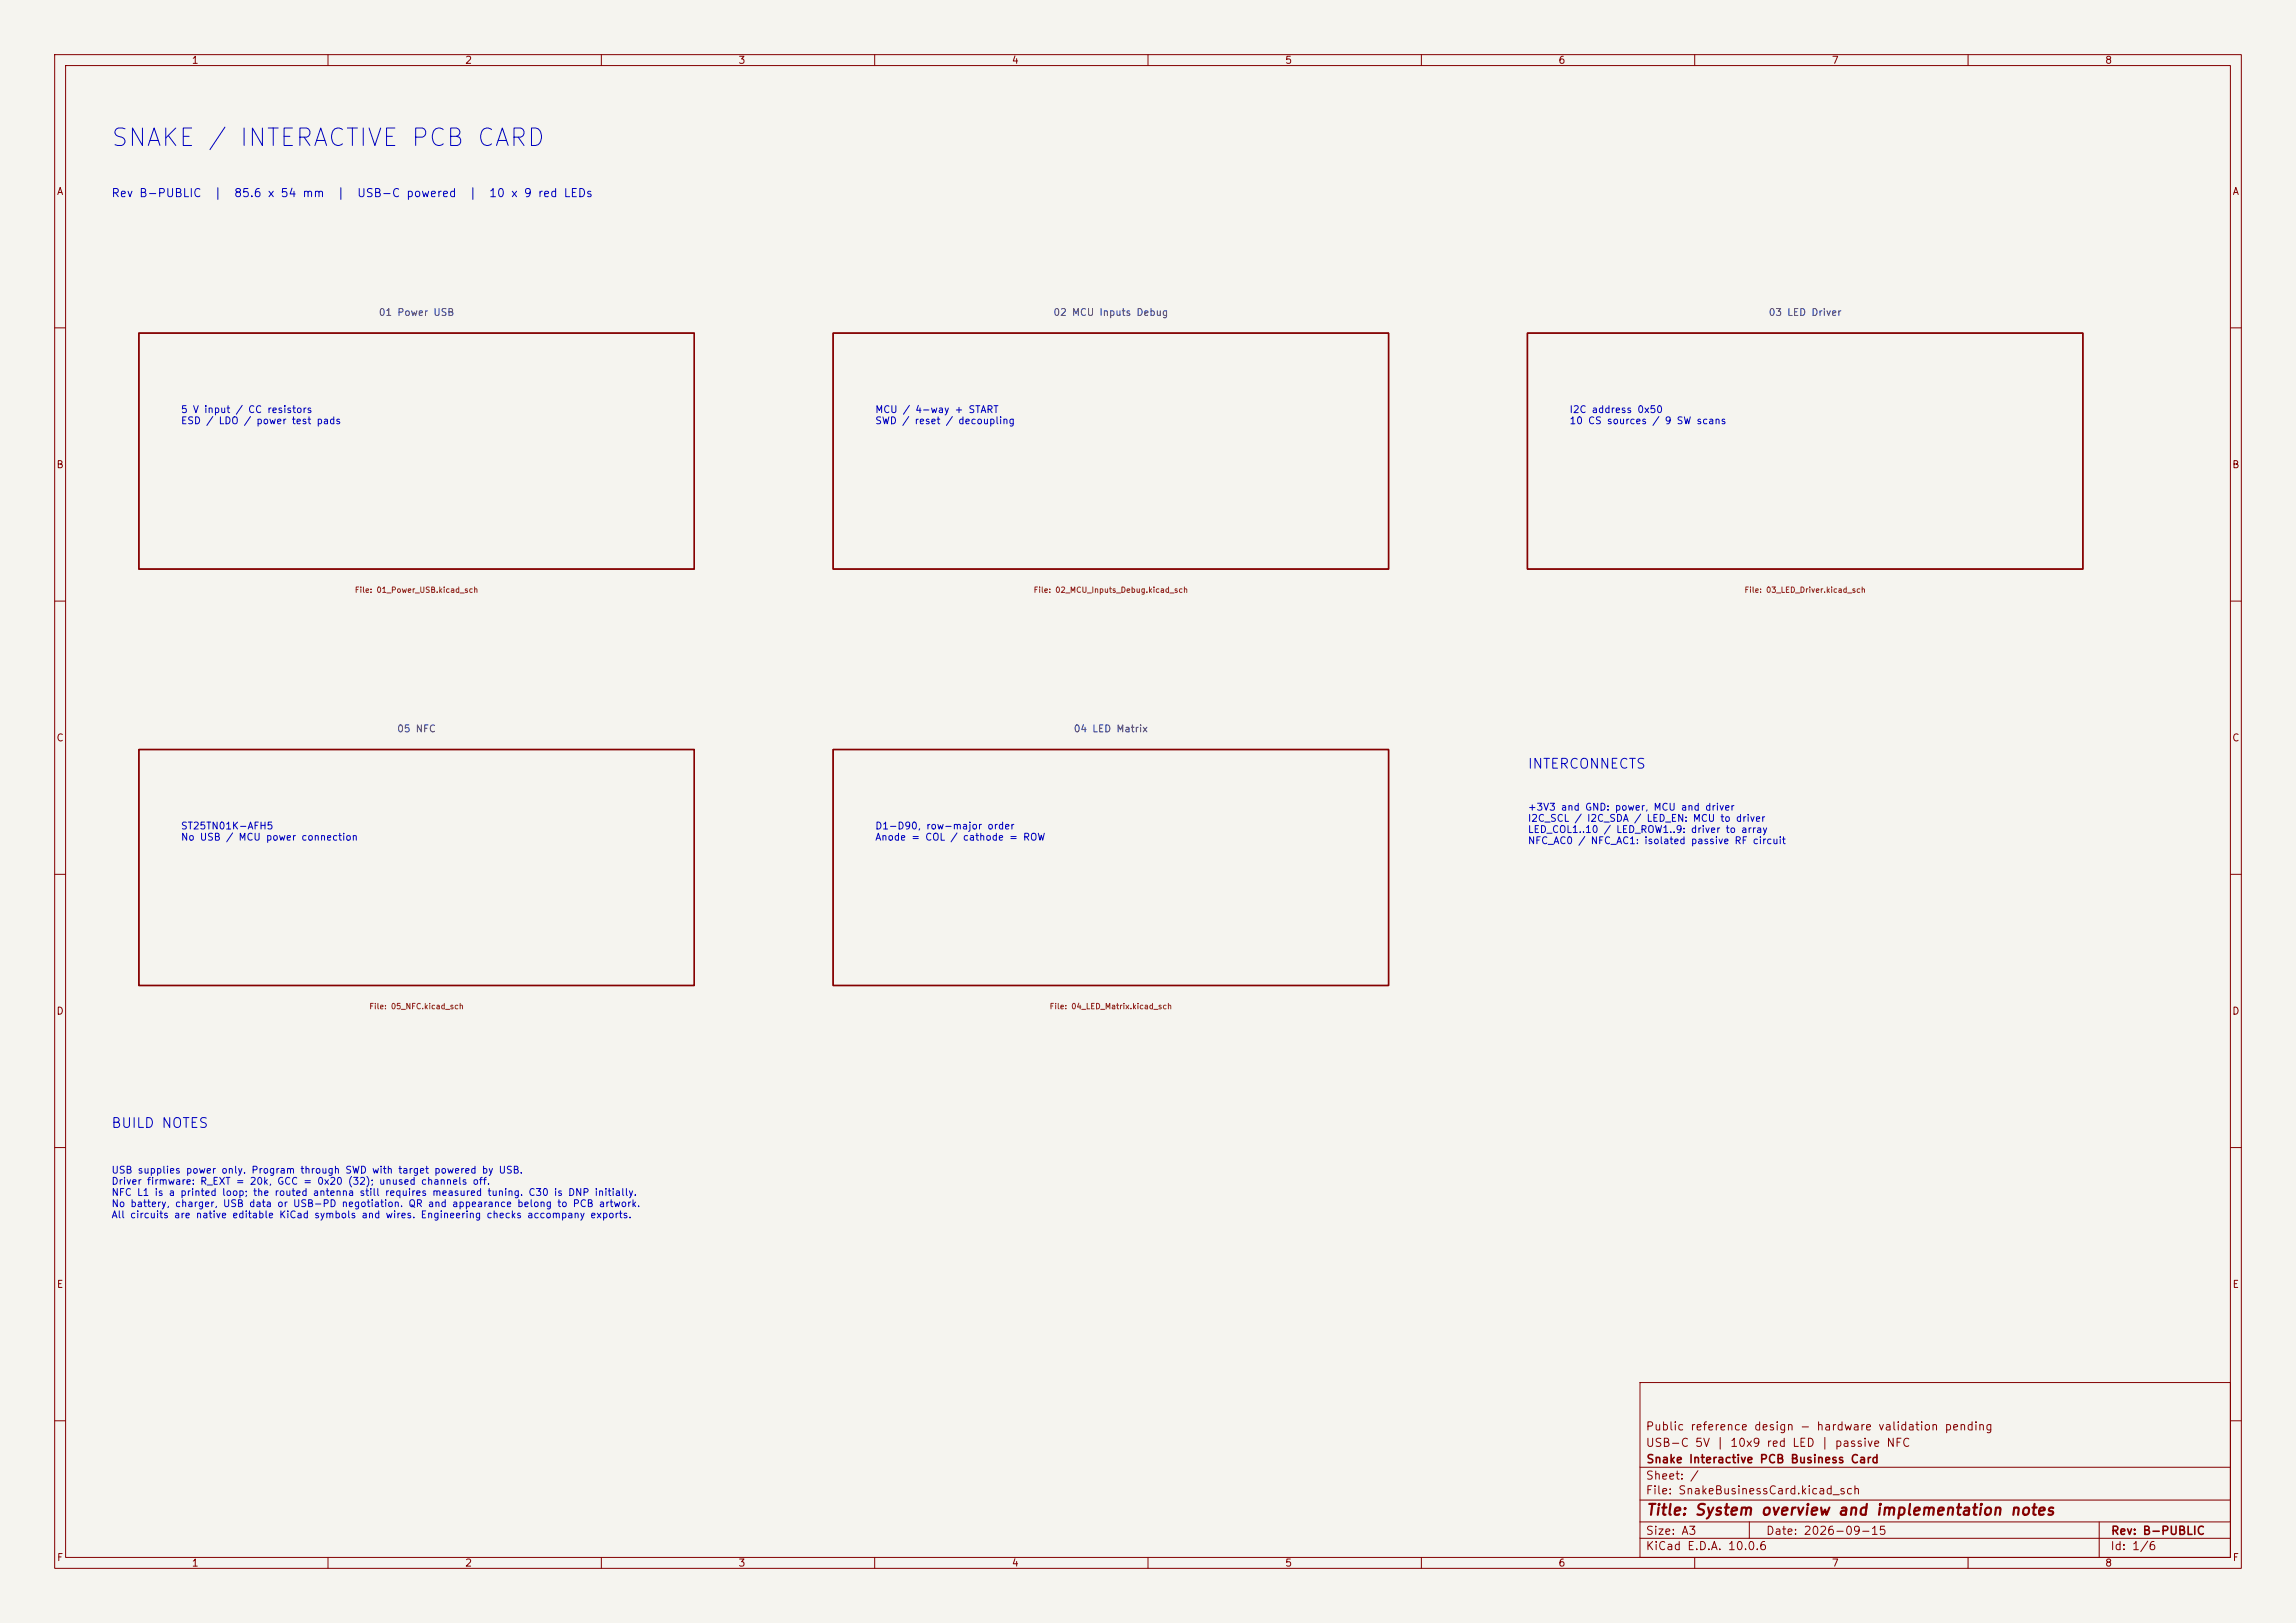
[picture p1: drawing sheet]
<svg xmlns="http://www.w3.org/2000/svg" width="420mm" height="297mm" viewBox="0 0 420 297" stroke-linecap="round" stroke-linejoin="round" font-family="sans-serif">
<defs><g id="words">
<text font-size="3.2" fill="#0000c2" x="20.1" y="27.6">SNAKE / INTERACTIVE PCB CARD</text>
<text font-size="2" fill="#840000" x="301" y="277.8">Title: System overview and implementation notes</text>
<g font-size="1.8" fill="#0000c2">
<text x="279.3" y="141.1">INTERCONNECTS</text>
<text x="20.2" y="206.9">BUILD NOTES</text>
</g>
<g font-size="1.5" fill="#0000c2">
<text x="20.3" y="36.4">Rev B-PUBLIC</text>
<text x="39" y="36.4">|</text>
<text x="42.7" y="36.4">85.6 x 54 mm</text>
<text x="61.5" y="36.4">|</text>
<text x="65.2" y="36.4">USB-C powered</text>
<text x="85.6" y="36.4">|</text>
<text x="89.3" y="36.4">10 x 9 red LEDs</text>
</g>
<g font-size="1.5" fill="#840000">
<text x="300.9" y="262.1">Public reference design - hardware validation pending</text>
<text x="300.9" y="265.1">USB-C 5V | 10x9 red LED | passive NFC</text>
<text x="301" y="268.1">Snake Interactive PCB Business Card</text>
<text x="300.9" y="273.8">File: SnakeBusinessCard.kicad_sch</text>
<text x="300.9" y="271.1">Sheet: /</text>
<text x="300.9" y="281.2">Size: A3</text>
<text x="322.9" y="281.2">Date: 2026-09-15</text>
<text x="386" y="281.2">Rev: B-PUBLIC</text>
<text x="300.9" y="284">KiCad E.D.A. 10.0.6</text>
<text x="385.9" y="284">Id: 1/6</text>
</g>
<g font-size="1.3" fill="#840000">
<text x="35" y="12">1</text>
<text x="85" y="12">2</text>
<text x="135" y="12">3</text>
<text x="185" y="12">4</text>
<text x="235" y="12">5</text>
<text x="285" y="12">6</text>
<text x="335" y="12">7</text>
<text x="385" y="12">8</text>
<text x="10.3" y="36">A</text>
<text x="408.3" y="36">A</text>
<text x="10.2" y="86">B</text>
<text x="408.2" y="86">B</text>
<text x="10.2" y="136">C</text>
<text x="408.2" y="136">C</text>
<text x="10.2" y="186">D</text>
<text x="408.2" y="186">D</text>
<text x="10.3" y="236">E</text>
<text x="408.3" y="236">E</text>
<text x="10.3" y="286">F</text>
<text x="35" y="287">1</text>
<text x="85" y="287">2</text>
<text x="135" y="287">3</text>
<text x="185" y="287">4</text>
<text x="235" y="287">5</text>
<text x="285" y="287">6</text>
<text x="335" y="287">7</text>
<text x="385" y="287">8</text>
<text x="408.3" y="286">F</text>
</g>
<g font-size="1.3" fill="#006464">
<text x="69.2" y="58.1">01 Power USB</text>
<text x="192.6" y="58.1">02 MCU Inputs Debug</text>
<text x="323.4" y="58.1">03 LED Driver</text>
<text x="72.5" y="134.3">05 NFC</text>
<text x="196.3" y="134.3">04 LED Matrix</text>
</g>
<g font-size="1.3" fill="#0000c2">
<text x="33" y="75.9">5 V input / CC resistors</text>
<text x="33" y="77.9">ESD / LDO / power test pads</text>
<text x="160" y="75.9">MCU / 4-way + START</text>
<text x="160" y="77.9">SWD / reset / decoupling</text>
<text x="287" y="75.9">I2C address 0x50</text>
<text x="287" y="77.9">10 CS sources / 9 SW scans</text>
<text x="279.4" y="148.6">+3V3 and GND: power, MCU and driver</text>
<text x="33" y="152.1">ST25TN01K-AFH5</text>
<text x="33" y="154.1">No USB / MCU power connection</text>
<text x="160" y="152.1">D1-D90, row-major order</text>
<text x="160" y="154.1">Anode = COL / cathode = ROW</text>
<text x="279.4" y="150.7">I2C_SCL / I2C_SDA / LED_EN: MCU to driver</text>
<text x="279.4" y="152.7">LED_COL1..10 / LED_ROW1..9: driver to array</text>
<text x="279.4" y="154.8">NFC_AC0 / NFC_AC1: isolated passive RF circuit</text>
<text x="20.3" y="215.1">USB supplies power only. Program through SWD with target powered by USB.</text>
<text x="20.3" y="217.1">Driver firmware: R_EXT = 20k, GCC = 0x20 (32); unused channels off.</text>
<text x="20.3" y="219.2">NFC L1 is a printed loop; the routed antenna still requires measured tuning. C30 is DNP initially.</text>
<text x="20.3" y="221.2">No battery, charger, USB data or USB-PD negotiation. QR and appearance belong to PCB artwork.</text>
<text x="20.3" y="223.2">All circuits are native editable KiCad symbols and wires. Engineering checks accompany exports.</text>
</g>
<g font-size="1" fill="#725600">
<text x="64.8" y="108.7">File: 01_Power_USB.kicad_sch</text>
<text x="189" y="108.7">File: 02_MCU_Inputs_Debug.kicad_sch</text>
<text x="319" y="108.7">File: 03_LED_Driver.kicad_sch</text>
<text x="67.5" y="184.9">File: 05_NFC.kicad_sch</text>
<text x="191.9" y="184.9">File: 04_LED_Matrix.kicad_sch</text>
</g>
</g></defs>
<path d="M0 0h420v297h-420z" fill="#f5f4ef" stroke="#f5f4ef" stroke-width=".18"/>
<g fill="none" stroke="#840000" stroke-width=".18">
<path d="M10 10h400v277h-400zM12 12h396v273h-396zM60 10v2M110 10v2M160 10v2M210 10v2M260 10v2M310 10v2M360 10v2M10 60h2M408 60h2M10 110h2"/>
<path d="M408 110h2M10 160h2M408 160h2M10 210h2M408 210h2M300 253h108v32h-108zM10 260h2M300 278.5h108M300 274.5h108M300 268.5h108M320 278.5v3M384 278.5v6.5"/>
<path d="M408 260h2M60 285v2M110 285v2M160 285v2M210 285v2M260 285v2M300 281.5h108M310 285v2M360 285v2"/>
</g>
<path d="M25.4 61h101.6v43.1h-101.6zM152.4 61h101.6v43.1h-101.6zM279.4 61h101.6v43.1h-101.6zM25.4 137.2h101.6v43.1h-101.6zM152.4 137.2h101.6v43.1h-101.6z" fill="none" stroke="#840000" stroke-width=".25"/>
<use href="#words"/>
</svg>
